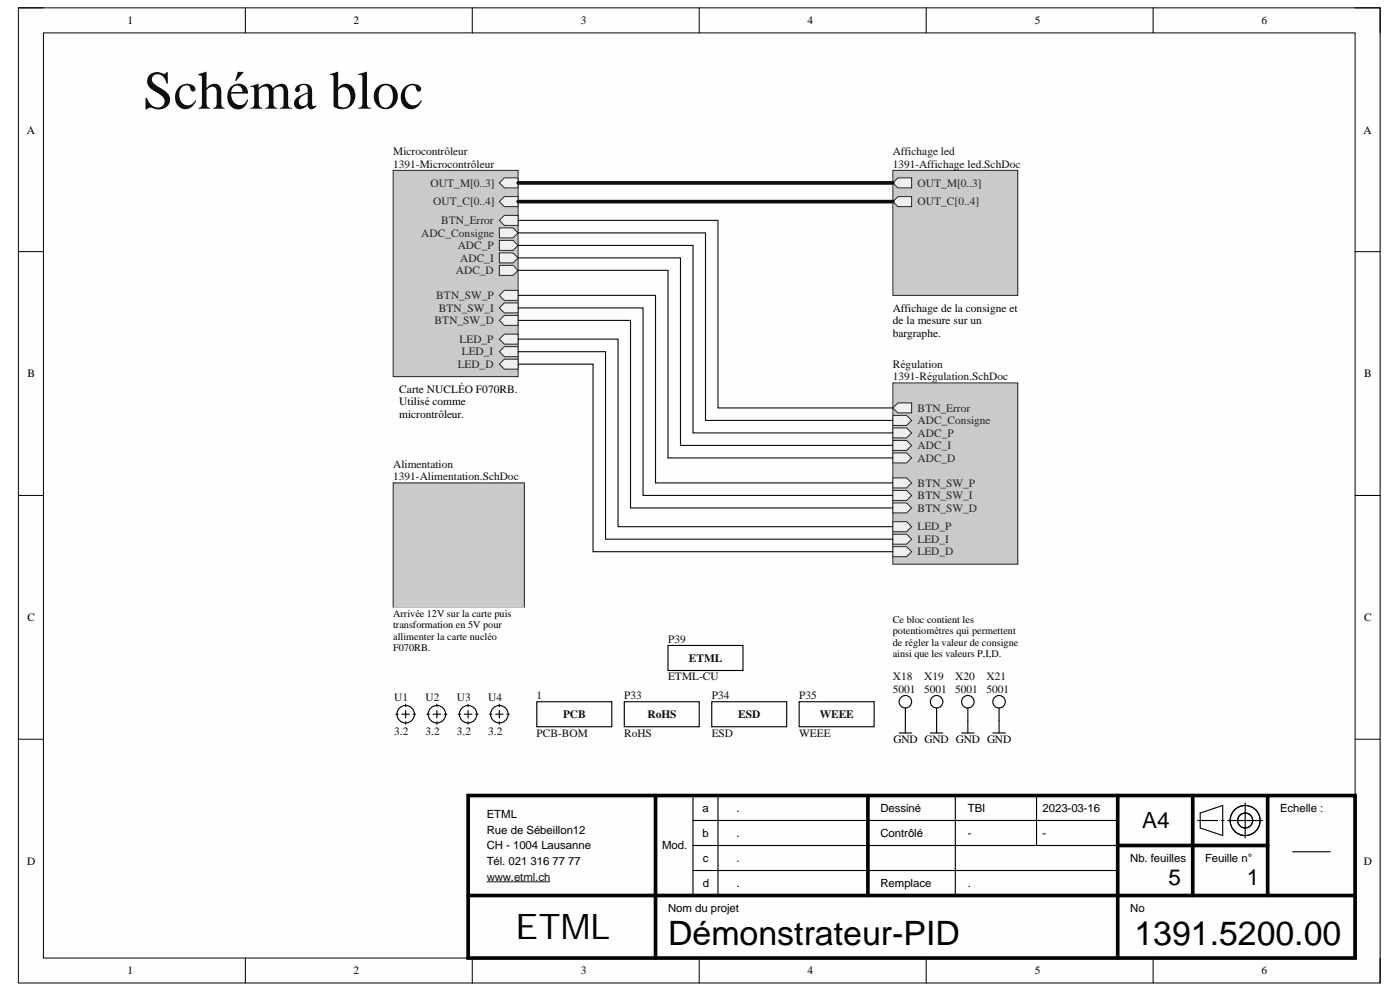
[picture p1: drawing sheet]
<svg xmlns="http://www.w3.org/2000/svg" width="420mm" height="297mm" viewBox="0 0 420 297" stroke-linecap="round" stroke-linejoin="round" font-family="sans-serif">
<defs><g id="words">
<text font-size="16.2" fill="#0e0e0e" x="43" y="32.6">Schéma bloc</text>
<text font-size="10.6" x="154.5" y="281.5">ETML</text>
<g font-size="10.1">
<text x="200.3" y="283.1">Démonstrateur-PID</text>
<text x="340.2" y="283.1">1391.5200.00</text>
</g>
<g font-size="6.7">
<text x="342.5" y="248.2">A4</text>
<text x="350.4" y="265.1">5</text>
<text x="373.8" y="265.1">1</text>
</g>
<g font-size="3.4">
<text x="38.2" y="7.2">1</text>
<text x="106" y="7.2">2</text>
<text x="174.2" y="7.2">3</text>
<text x="242.1" y="7.2">4</text>
<text x="310.3" y="7.2">5</text>
<text x="378.2" y="7.2">6</text>
<text x="8" y="40">A</text>
<text x="408.9" y="40">A</text>
<text x="267.7" y="93.4">Affichage de la consigne et</text>
<text x="267.7" y="97.2">de la mesure sur un</text>
<text x="267.7" y="100.9">bargraphe.</text>
<text x="8.2" y="113.1">B</text>
<text x="409" y="113.1">B</text>
<text x="119.7" y="117.8">Carte NUCLÉO F070RB.</text>
<text x="119.7" y="121.5">Utilisé comme</text>
<text x="119.7" y="125.3">microntrôleur.</text>
<text x="8.2" y="186.2">C</text>
<text x="409" y="186.2">C</text>
<text x="267.9" y="222.7">GND GND GND GND</text>
<text x="146" y="245.2">ETML</text>
<text x="210.6" y="243.3">a</text>
<text x="220.9" y="243.3">.</text>
<text x="264" y="243.3">Dessiné</text>
<text x="290.2" y="243.3">TBI</text>
<text x="312.6" y="243.3">2023-03-16</text>
<text x="383.8" y="243.3">Echelle :</text>
<text x="146" y="249.9">Rue de Sébeillon12</text>
<text x="210.6" y="250.8">b</text>
<text x="220.9" y="250.8">.</text>
<text x="264" y="250.8">Contrôlé</text>
<text x="290.2" y="250.8">-</text>
<text x="312.6" y="250.8">-</text>
<text x="146" y="254.5">CH - 1004 Lausanne</text>
<text x="198.6" y="254.5">Mod.</text>
<text x="8.1" y="259.2">D</text>
<text x="146" y="259.3">Tél. 021 316 77 77</text>
<text x="210.7" y="258.4">c</text>
<text x="220.9" y="258.4">.</text>
<text x="338.9" y="258.4">Nb. feuilles</text>
<text x="361.3" y="258.4">Feuille n°</text>
<text x="408.9" y="259.2">D</text>
<text x="210.7" y="265.8">d</text>
<text x="220.9" y="265.8">.</text>
<text x="264" y="265.8">Remplace</text>
<text x="290.2" y="265.8">.</text>
<text x="200.3" y="273.3">Nom du projet</text>
<text x="338.9" y="273.3">No</text>
<text x="38.2" y="292">1</text>
<text x="106" y="292">2</text>
<text x="174.2" y="292">3</text>
<text x="242.1" y="292">4</text>
<text x="310.3" y="292">5</text>
<text x="378.2" y="292">6</text>
</g>
<g font-size="3.4" fill="#0e0e0e">
<text x="117.9" y="46.5">Microcontrôleur</text>
<text x="267.7" y="46.5">Affichage led</text>
<text x="117.9" y="50.3">1391-Microcontrôleur</text>
<text x="267.7" y="50.3">1391-Affichage led.SchDoc</text>
<text x="267.7" y="110.3">Régulation</text>
<text x="267.7" y="114">1391-Régulation.SchDoc</text>
<text x="117.9" y="140.3">Alimentation</text>
<text x="117.9" y="144">1391-Alimentation.SchDoc</text>
<text x="200.3" y="192.7">P39</text>
<text x="200.3" y="204">ETML-CU</text>
<text x="206.6" y="198.4">ETML</text>
<text x="267.7" y="204">X18</text>
<text x="277.1" y="204">X19</text>
<text x="286.4" y="204">X20</text>
<text x="295.8" y="204">X21</text>
<text x="118.2" y="210">U1</text>
<text x="127.6" y="210">U2</text>
<text x="137" y="210">U3</text>
<text x="146.4" y="210">U4</text>
<text x="160.9" y="209.5">1</text>
<text x="187.1" y="209.5">P33</text>
<text x="213.4" y="209.5">P34</text>
<text x="239.6" y="209.5">P35</text>
<text x="267.7" y="207.7">5001</text>
<text x="277.1" y="207.7">5001</text>
<text x="286.4" y="207.7">5001</text>
<text x="295.8" y="207.7">5001</text>
<text x="168.9" y="215.2">PCB</text>
<text x="194.2" y="215.2">RoHS</text>
<text x="221.4" y="215.2">ESD</text>
<text x="245.8" y="215.2">WEEE</text>
<text x="118.2" y="220.5">3.2</text>
<text x="127.6" y="220.5">3.2</text>
<text x="137" y="220.5">3.2</text>
<text x="146.4" y="220.5">3.2</text>
<text x="160.9" y="220.8">PCB-BOM</text>
<text x="187.1" y="220.8">RoHS</text>
<text x="213.4" y="220.8">ESD</text>
<text x="239.6" y="220.8">WEEE</text>
<text x="146" y="263.9">www.etml.ch</text>
</g>
<g font-size="3.4" fill="#262626">
<text x="129.1" y="55.9">OUT_M[0..3]</text>
<text x="275.2" y="55.9">OUT_M[0..3]</text>
<text x="129.9" y="61.6">OUT_C[0..4]</text>
<text x="275.2" y="61.6">OUT_C[0..4]</text>
<text x="126.3" y="70.9">ADC_Consigne</text>
<text x="132.3" y="67.2">BTN_Error</text>
<text x="137.2" y="74.7">ADC_P</text>
<text x="136.7" y="82.1">ADC_D</text>
<text x="138" y="78.4">ADC_I</text>
<text x="130.8" y="89.7">BTN_SW_P</text>
<text x="131.6" y="93.4">BTN_SW_I</text>
<text x="130.3" y="97.2">BTN_SW_D</text>
<text x="137.8" y="102.8">LED_P</text>
<text x="138.5" y="106.5">LED_I</text>
<text x="137.2" y="110.3">LED_D</text>
<text x="275.2" y="123.4">BTN_Error</text>
<text x="275.2" y="127.1">ADC_Consigne</text>
<text x="275.2" y="130.9">ADC_P</text>
<text x="275.2" y="134.7">ADC_I</text>
<text x="275.2" y="138.4">ADC_D</text>
<text x="275.2" y="145.8">BTN_SW_P</text>
<text x="275.2" y="149.7">BTN_SW_I</text>
<text x="275.2" y="153.4">BTN_SW_D</text>
<text x="275.2" y="159">LED_P</text>
<text x="275.2" y="162.8">LED_I</text>
<text x="275.2" y="166.5">LED_D</text>
</g>
<g font-size="3">
<text x="117.9" y="184.9">Arrivée 12V sur la carte puis</text>
<text x="117.9" y="188.3">transformation en 5V pour</text>
<text x="117.9" y="191.7">allimenter la carte nucléo</text>
<text x="267.7" y="186.8">Ce bloc contient les</text>
<text x="267.7" y="190.2">potentiomètres qui permettent</text>
<text x="117.9" y="195.1">F070RB.</text>
<text x="267.7" y="193.6">de régler la valeur de consigne</text>
<text x="267.7" y="196.9">ainsi que les valeurs P,I,D.</text>
</g>
</g></defs>
<path d="M5.5 2.4h408.3v292.2h-408.3z" fill-rule="evenodd" fill="#fefefe"/>
<path d="M5.5 2.4h408.3v292.2h-408.3z" fill="none" stroke="#000" stroke-width=".3"/>
<path d="M13 9.9h393.3v277.3h-393.3z" fill-rule="evenodd" fill="#fefefe"/>
<g fill="none" stroke="#000" stroke-width=".3">
<path d="M5.5 2.4h7.5M13 9.9h393.3v277.3h-393.3zM73.6 2.4v7.4M141.6 2.4v7.4M209.7 2.4v7.5M277.7 2.4v7.5M345.8 2.4v7.5M406.3 2.4h7.5v7.5M5.5 75.4h7.5M406.3 75.4h7.5M5.5 148.5h7.5M406.3 148.5h7.5"/>
<path d="M5.5 221.6h7.5M406.3 221.6h7.5M73.6 287.2v7.4M141.6 287.2v7.4M209.7 287.2v7.4M277.7 287.2v7.4M345.8 287.2v7.4M413.8 287.2v7.4"/>
</g>
<path d="M140.4 238.5h265.9v48.7h-265.9zM196.6 238.4v48.8M260.2 238.4v30M335.2 238.4v48.8M357.7 238.5v29.9M380.1 238.5v29.9M335.2 253.4h44.9M140.4 268.4h265.9" fill="none" stroke="#000" stroke-width="1.1"/>
<g fill="none" stroke="#000" stroke-width=".34">
<path d="M207.8 238.4v30M215.3 238.4v30M286.5 238.4v30M310.8 238.4v15M207.8 245.9h127.4M207.8 253.4h127.4M359.1 245.9h6M359.9 243.7l6.7-2.3v9l-6.7-2.2zM366.3 245.9h.7M368.1 245.9h10.5M373.4 240.7v10.5M387.6 255.3h11.3"/>
<path d="M207.8 260.9h127.4"/>
<circle cx="373.4" cy="245.9" r="4.5"/>
<circle cx="373.4" cy="245.9" r="2.25"/>
</g>
<path d="M146 264.3h18.8" fill="none" stroke="#0e0e0e" stroke-width=".3"/>
<path d="M117.9 144.8h39.3v37.4h-39.3z" fill-rule="evenodd" fill="#cacaca"/>
<path d="M117.9 144.8h39.3v37.4h-39.3z" fill="none" stroke="#262626" stroke-width=".3"/>
<path d="M267.7 114.8h37.5v54.3h-37.5z" fill-rule="evenodd" fill="#cacaca"/>
<path d="M267.7 114.8h37.5v54.3h-37.5z" fill="none" stroke="#262626" stroke-width=".3"/>
<path d="M267.7 124.5h4.2l1.5 1.5-1.5 1.5h-4.2z" fill-rule="evenodd" fill="#f0f0f0"/>
<path d="M267.7 124.5h4.2l1.5 1.5-1.5 1.5h-4.2z" fill="none" stroke="#262626" stroke-width=".3"/>
<path d="M267.7 128.3h4.2l1.5 1.5-1.5 1.5h-4.2z" fill-rule="evenodd" fill="#f0f0f0"/>
<path d="M267.7 128.3h4.2l1.5 1.5-1.5 1.5h-4.2z" fill="none" stroke="#262626" stroke-width=".3"/>
<path d="M267.7 132h4.2l1.5 1.5-1.5 1.5h-4.2z" fill-rule="evenodd" fill="#f0f0f0"/>
<path d="M267.7 132h4.2l1.5 1.5-1.5 1.5h-4.2z" fill="none" stroke="#262626" stroke-width=".3"/>
<path d="M267.7 135.8h4.2l1.5 1.5-1.5 1.5h-4.2z" fill-rule="evenodd" fill="#f0f0f0"/>
<path d="M267.7 135.8h4.2l1.5 1.5-1.5 1.5h-4.2z" fill="none" stroke="#262626" stroke-width=".3"/>
<path d="M269.2 120.8h4.2v3h-4.2l-1.5-1.5z" fill-rule="evenodd" fill="#f0f0f0"/>
<path d="M269.2 120.8h4.2v3h-4.2l-1.5-1.5z" fill="none" stroke="#262626" stroke-width=".3"/>
<path d="M267.7 143.3h4.2l1.5 1.5-1.5 1.5h-4.2z" fill-rule="evenodd" fill="#f0f0f0"/>
<path d="M267.7 143.3h4.2l1.5 1.5-1.5 1.5h-4.2z" fill="none" stroke="#262626" stroke-width=".3"/>
<path d="M267.7 147h4.2l1.5 1.5-1.5 1.5h-4.2z" fill-rule="evenodd" fill="#f0f0f0"/>
<path d="M267.7 147h4.2l1.5 1.5-1.5 1.5h-4.2z" fill="none" stroke="#262626" stroke-width=".3"/>
<path d="M267.7 150.8h4.2l1.5 1.5-1.5 1.4h-4.2z" fill-rule="evenodd" fill="#f0f0f0"/>
<path d="M267.7 150.8h4.2l1.5 1.5-1.5 1.4h-4.2z" fill="none" stroke="#262626" stroke-width=".3"/>
<path d="M267.7 156.4h4.2l1.5 1.5-1.5 1.5h-4.2z" fill-rule="evenodd" fill="#f0f0f0"/>
<path d="M267.7 156.4h4.2l1.5 1.5-1.5 1.5h-4.2z" fill="none" stroke="#262626" stroke-width=".3"/>
<path d="M267.7 160.1h4.2l1.5 1.5-1.5 1.5h-4.2z" fill-rule="evenodd" fill="#f0f0f0"/>
<path d="M267.7 160.1h4.2l1.5 1.5-1.5 1.5h-4.2z" fill="none" stroke="#262626" stroke-width=".3"/>
<path d="M267.7 163.9h4.2l1.5 1.5-1.5 1.5h-4.2z" fill-rule="evenodd" fill="#f0f0f0"/>
<path d="M267.7 163.9h4.2l1.5 1.5-1.5 1.5h-4.2z" fill="none" stroke="#262626" stroke-width=".3"/>
<path d="M117.9 51.1h37.5v61.8h-37.5z" fill-rule="evenodd" fill="#cacaca"/>
<path d="M117.9 51.1h37.5v61.8h-37.5z" fill="none" stroke="#262626" stroke-width=".3"/>
<path d="M151.2 53.3h4.2v3h-4.2l-1.5-1.5z" fill-rule="evenodd" fill="#f0f0f0"/>
<path d="M151.2 53.3h4.2v3h-4.2l-1.5-1.5z" fill="none" stroke="#262626" stroke-width=".3"/>
<path d="M151.2 58.9h4.2v3h-4.2l-1.5-1.5z" fill-rule="evenodd" fill="#f0f0f0"/>
<path d="M151.2 58.9h4.2v3h-4.2l-1.5-1.5z" fill="none" stroke="#262626" stroke-width=".3"/>
<path d="M149.7 68.3h4.2l1.5 1.5-1.5 1.5h-4.2z" fill-rule="evenodd" fill="#f0f0f0"/>
<path d="M149.7 68.3h4.2l1.5 1.5-1.5 1.5h-4.2z" fill="none" stroke="#262626" stroke-width=".3"/>
<path d="M149.7 72.1h4.2l1.5 1.5-1.5 1.5h-4.2z" fill-rule="evenodd" fill="#f0f0f0"/>
<path d="M149.7 72.1h4.2l1.5 1.5-1.5 1.5h-4.2z" fill="none" stroke="#262626" stroke-width=".3"/>
<path d="M149.7 75.8h4.2l1.5 1.5-1.5 1.5h-4.2z" fill-rule="evenodd" fill="#f0f0f0"/>
<path d="M149.7 75.8h4.2l1.5 1.5-1.5 1.5h-4.2z" fill="none" stroke="#262626" stroke-width=".3"/>
<path d="M149.7 79.5h4.2l1.5 1.5-1.5 1.5h-4.2z" fill-rule="evenodd" fill="#f0f0f0"/>
<path d="M149.7 79.5h4.2l1.5 1.5-1.5 1.5h-4.2z" fill="none" stroke="#262626" stroke-width=".3"/>
<path d="M151.2 64.6h4.2v3h-4.2l-1.5-1.5z" fill-rule="evenodd" fill="#f0f0f0"/>
<path d="M151.2 64.6h4.2v3h-4.2l-1.5-1.5z" fill="none" stroke="#262626" stroke-width=".3"/>
<path d="M151.2 87h4.2v3h-4.2l-1.5-1.5z" fill-rule="evenodd" fill="#f0f0f0"/>
<path d="M151.2 87h4.2v3h-4.2l-1.5-1.5z" fill="none" stroke="#262626" stroke-width=".3"/>
<path d="M151.2 90.8h4.2v3h-4.2l-1.5-1.5z" fill-rule="evenodd" fill="#f0f0f0"/>
<path d="M151.2 90.8h4.2v3h-4.2l-1.5-1.5z" fill="none" stroke="#262626" stroke-width=".3"/>
<path d="M151.2 94.5h4.2v3h-4.2l-1.5-1.5z" fill-rule="evenodd" fill="#f0f0f0"/>
<path d="M151.2 94.5h4.2v3h-4.2l-1.5-1.5z" fill="none" stroke="#262626" stroke-width=".3"/>
<path d="M151.2 100.2h4.2v3h-4.2l-1.5-1.5z" fill-rule="evenodd" fill="#f0f0f0"/>
<path d="M151.2 100.2h4.2v3h-4.2l-1.5-1.5z" fill="none" stroke="#262626" stroke-width=".3"/>
<path d="M151.2 103.9h4.2v3h-4.2l-1.5-1.5z" fill-rule="evenodd" fill="#f0f0f0"/>
<path d="M151.2 103.9h4.2v3h-4.2l-1.5-1.5z" fill="none" stroke="#262626" stroke-width=".3"/>
<path d="M151.2 107.7h4.2v3h-4.2l-1.5-1.5z" fill-rule="evenodd" fill="#f0f0f0"/>
<path d="M151.2 107.7h4.2v3h-4.2l-1.5-1.5z" fill="none" stroke="#262626" stroke-width=".3"/>
<path d="M161 210.3h22.5v7.5h-22.5zM187.2 210.3h22.5v7.5h-22.5z" fill="none" stroke="#000" stroke-width=".34"/>
<path d="M267.7 51.1h37.5v37.4h-37.5z" fill-rule="evenodd" fill="#cacaca"/>
<path d="M267.7 51.1h37.5v37.4h-37.5z" fill="none" stroke="#262626" stroke-width=".3"/>
<path d="M269.2 53.3h4.2v3h-4.2l-1.5-1.5z" fill-rule="evenodd" fill="#f0f0f0"/>
<path d="M269.2 53.3h4.2v3h-4.2l-1.5-1.5z" fill="none" stroke="#262626" stroke-width=".3"/>
<path d="M269.2 58.9h4.2v3h-4.2l-1.5-1.5z" fill-rule="evenodd" fill="#f0f0f0"/>
<path d="M269.2 58.9h4.2v3h-4.2l-1.5-1.5z" fill="none" stroke="#262626" stroke-width=".3"/>
<path d="M117.9 182.2h39.3v13.1h-39.3z" fill-rule="evenodd" fill="#fefefe"/>
<path d="M117.9 182.2h39.3v13.1h-39.3z" fill="none" stroke="#fefefe" stroke-width=".3"/>
<path d="M267.7 90.4h37.5v13.1h-37.5z" fill-rule="evenodd" fill="#fefefe"/>
<path d="M267.7 90.4h37.5v13.1h-37.5z" fill="none" stroke="#fefefe" stroke-width=".3"/>
<path d="M119.8 114.8h37.4v13.1h-37.4z" fill-rule="evenodd" fill="#fefefe"/>
<path d="M119.8 114.8h37.4v13.1h-37.4z" fill="none" stroke="#fefefe" stroke-width=".3"/>
<path d="M267.7 184.1h39.4v13.1h-39.4z" fill-rule="evenodd" fill="#fefefe"/>
<path d="M267.7 184.1h39.4v13.1h-39.4z" fill="none" stroke="#fefefe" stroke-width=".3"/>
<g fill="none" stroke="#000" stroke-width=".34">
<path d="M200.3 193.5h22.5v7.5h-22.5zM118.7 214.1h.7M120.5 214.1h2.3M121.6 211.1v.7M121.6 213v2.2M121.6 216.3v.8M123.9 214.1h.7M128 214.1h.8M129.9 214.1h2.2M131 211.1v.7M131 213v2.2M131 216.3v.8"/>
<path d="M133.3 214.1h.7M137.4 214.1h.7M139.3 214.1h2.2M140.4 211.1v.7M140.4 213v2.2M140.4 216.3v.8M142.6 214.1h.8M146.7 214.1h.8M148.6 214.1h2.3M149.7 211.1v.7M149.7 213v2.2M149.7 216.3v.8"/>
<path d="M152 214.1h.7M213.4 210.3h22.5v7.5h-22.5zM239.6 210.3h22.5v7.5h-22.5zM269.6 219.7h3.8M271.5 212.2v7.5M279 219.7h3.7M280.9 212.2v7.5M288.3 219.7h3.8M290.2 212.2v7.5M297.7 219.7h3.8M299.6 212.2v7.5"/>
<circle cx="121.6" cy="214.1" r="2.62"/>
<circle cx="131" cy="214.1" r="2.62"/>
<circle cx="140.4" cy="214.1" r="2.62"/>
<circle cx="149.7" cy="214.1" r="2.62"/>
<circle cx="271.5" cy="210.3" r="1.87"/>
<circle cx="280.9" cy="210.3" r="1.87"/>
<circle cx="290.2" cy="210.3" r="1.87"/>
<circle cx="299.6" cy="210.3" r="1.87"/>
</g>
<path d="M155.4 69.8h56.2v56.2h56.1M155.4 73.6h52.4v56.2h59.9M155.4 77.3h48.7v56.2h63.6M155.4 66.1h59.9v56.2h52.4M155.4 81h44.9v56.3h67.4M155.4 88.5h41.2v56.3h71.1M155.4 92.3h37.4v56.2h74.9M155.4 96h33.7v56.3h78.6M155.4 101.7h29.9v56.2h82.4M155.4 105.4h26.2v56.2h86.1M155.4 109.2h22.4v56.2h89.9" fill="none" stroke="#0e0e0e" stroke-width=".34"/>
<path d="M155.4 54.8h112.3M155.4 60.4h112.3" fill="none" stroke="#0e0e0e" stroke-width="1.1"/>
<use href="#words"/>
</svg>
